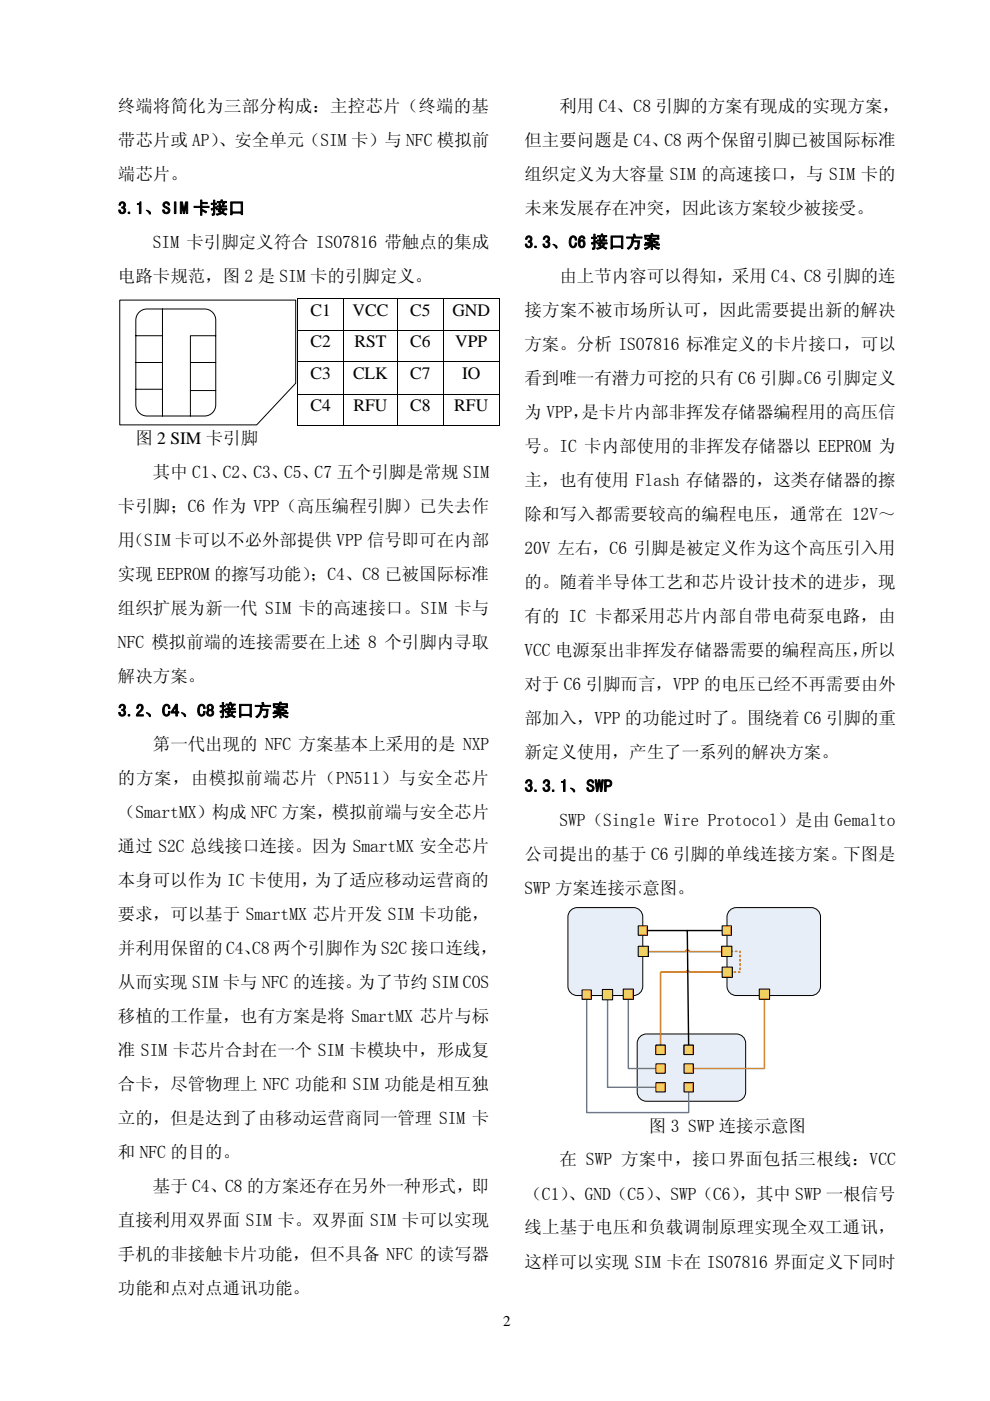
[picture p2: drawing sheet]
<svg xmlns="http://www.w3.org/2000/svg" width="210mm" height="297mm" viewBox="0 0 210 297" stroke-linecap="round" stroke-linejoin="round" font-family="sans-serif">
<defs><g id="words">
<g font-size="3.7">
<text x="25" y="23.7">终端将简化为三部分构成：主控芯片（终端的基</text>
<text x="118.7" y="23.7">利用 C4、C8 引脚的方案有现成的实现方案，</text>
<text x="25" y="30.9">带芯片或 AP）</text>
<text x="46.3" y="30.9">、安全单元（SIM 卡）与 NFC 模拟前</text>
<text x="111.3" y="30.9">但主要问题是 C4、C8 两个保留引脚已被国际标准</text>
<text x="25" y="38.1">端芯片。</text>
<text x="111.3" y="38.1">组织定义为大容量 SIM 的高速接口，与 SIM 卡的</text>
<text x="25" y="45.3">3.1、SIM 卡接口</text>
<text x="111.3" y="45.3">未来发展存在冲突，因此该方案较少被接受。</text>
<text x="32.4" y="52.6">SIM 卡引脚定义符合 ISO7816 带触点的集成</text>
<text x="111.3" y="52.6">3.3、C6 接口方案</text>
<text x="25" y="59.8">电路卡规范，图 2 是 SIM 卡的引脚定义。</text>
<text x="118.7" y="59.8">由上节内容可以得知，采用 C4、C8 引脚的连</text>
<text x="65.8" y="66.9">C1</text>
<text x="74.8" y="66.9">VCC</text>
<text x="87" y="66.9">C5</text>
<text x="95.9" y="66.9">GND</text>
<text x="111.3" y="67">接方案不被市场所认可，因此需要提出新的解决</text>
<text x="65.8" y="73.6">C2</text>
<text x="75.2" y="73.6">RST</text>
<text x="87" y="73.6">C6</text>
<text x="96.6" y="73.6">VPP</text>
<text x="111.3" y="74.2">方案。分析 ISO7816 标准定义的卡片接口，可以</text>
<text x="65.8" y="80.4">C3</text>
<text x="74.9" y="80.4">CLK</text>
<text x="87" y="80.4">C7</text>
<text x="98" y="80.4">IO</text>
<text x="111.3" y="81.4">看到唯一有潜力可挖的只有 C6 引脚。</text>
<text x="170.5" y="81.4">C6 引脚定义</text>
<text x="65.8" y="87.2">C4</text>
<text x="75" y="87.2">RFU</text>
<text x="87" y="87.2">C8</text>
<text x="96.4" y="87.2">RFU</text>
<text x="111.3" y="88.6">为 VPP，</text>
<text x="123.3" y="88.6">是卡片内部非挥发存储器编程用的高压信</text>
<text x="28.7" y="94.2">图 2 SIM 卡引脚</text>
<text x="111.3" y="95.8">号。IC 卡内部使用的非挥发存储器以 EEPROM 为</text>
<text x="32.4" y="101.4">其中 C1、C2、C3、C5、C7 五个引脚是常规 SIM</text>
<text x="111.3" y="103">主，也有使用 Flash 存储器的，这类存储器的擦</text>
<text x="25" y="108.6">卡引脚；C6 作为 VPP（高压编程引脚）已失去作</text>
<text x="111.3" y="110.2">除和写入都需要较高的编程电压，通常在 12V～</text>
<text x="25" y="115.8">用</text>
<text x="26.9" y="115.8">（SIM 卡可以不必外部提供 VPP 信号即可在内部</text>
<text x="111.3" y="117.4">20V 左右，C6 引脚是被定义作为这个高压引入用</text>
<text x="25" y="123">实现 EEPROM 的擦写功能）</text>
<text x="65.8" y="123">；C4、C8 已被国际标准</text>
<text x="111.3" y="124.6">的。随着半导体工艺和芯片设计技术的进步，现</text>
<text x="25" y="130.3">组织扩展为新一代 SIM 卡的高速接口。SIM 卡与</text>
<text x="111.3" y="131.8">有的 IC 卡都采用芯片内部自带电荷泵电路，由</text>
<text x="25" y="137.5">NFC 模拟前端的连接需要在上述 8 个引脚内寻取</text>
<text x="111.3" y="139">VCC 电源泵出非挥发存储器需要的编程高压，</text>
<text x="182.6" y="139">所以</text>
<text x="25" y="144.7">解决方案。</text>
<text x="111.3" y="146.2">对于 C6 引脚而言，VPP 的电压已经不再需要由外</text>
<text x="25" y="151.9">3.2、C4、C8 接口方案</text>
<text x="111.3" y="153.4">部加入，VPP 的功能过时了。围绕着 C6 引脚的重</text>
<text x="32.4" y="159.1">第一代出现的 NFC 方案基本上采用的是 NXP</text>
<text x="111.3" y="160.6">新定义使用，产生了一系列的解决方案。</text>
<text x="25" y="166.3">的方案，由模拟前端芯片（PN511）与安全芯片</text>
<text x="111.3" y="167.9">3.3.1、SWP</text>
<text x="25" y="173.5">（SmartMX）构成 NFC 方案，模拟前端与安全芯片</text>
<text x="118.7" y="175.1">SWP（Single Wire Protocol）是由 Gemalto</text>
<text x="25" y="180.7">通过 S2C 总线接口连接。因为 SmartMX 安全芯片</text>
<text x="111.3" y="182.3">公司提出的基于 C6 引脚的单线连接方案。下图是</text>
<text x="25" y="187.9">本身可以作为 IC 卡使用，为了适应移动运营商的</text>
<text x="111.3" y="189.5">SWP 方案连接示意图。</text>
<text x="25" y="195.1">要求，可以基于 SmartMX 芯片开发 SIM 卡功能，</text>
<text x="25" y="202.3">并利用保留的 C4、</text>
<text x="53.5" y="202.3">C8 两个引脚作为 S2C 接口连线，</text>
<text x="25" y="209.5">从而实现 SIM 卡与 NFC 的连接。为了节约 SIM COS</text>
<text x="25" y="216.7">移植的工作量，也有方案是将 SmartMX 芯片与标</text>
<text x="25" y="223.9">准 SIM 卡芯片合封在一个 SIM 卡模块中，形成复</text>
<text x="25" y="231.1">合卡，尽管物理上 NFC 功能和 SIM 功能是相互独</text>
<text x="25" y="238.3">立的，但是达到了由移动运营商同一管理 SIM 卡</text>
<text x="137.6" y="239.9">图 3 SWP 连接示意图</text>
<text x="25" y="245.5">和 NFC 的目的。</text>
<text x="118.7" y="247.1">在 SWP 方案中，接口界面包括三根线：VCC</text>
<text x="32.4" y="252.8">基于 C4、C8 的方案还存在另外一种形式，即</text>
<text x="111.3" y="254.3">（C1）</text>
<text x="120.5" y="254.3">、GND（C5）</text>
<text x="138.7" y="254.3">、SWP（C6）</text>
<text x="156.8" y="254.3">，其中 SWP 一根信号</text>
<text x="25" y="260">直接利用双界面 SIM 卡。双界面 SIM 卡可以实现</text>
<text x="111.3" y="261.5">线上基于电压和负载调制原理实现全双工通讯，</text>
<text x="25" y="267.2">手机的非接触卡片功能，但不具备 NFC 的读写器</text>
<text x="111.3" y="268.7">这样可以实现 SIM 卡在 ISO7816 界面定义下同时</text>
<text x="25" y="274.4">功能和点对点通讯功能。</text>
</g>
<text font-size="3.2" x="106.7" y="281.2">2</text>
</g></defs>
<path d="M25.4 63.6h37.3v17.7l-8.3 8.8h-29z" fill="none" stroke="#000" stroke-width=".21"/>
<path d="M29.3 66.4a2.36 2.36 0 0 1 1.9-.9h12.2a2.37 2.37 0 0 1 2.4 2.4v17.9a2.37 2.37 0 0 1-2.4 2.4h-12.2a2.37 2.37 0 0 1-2.4-2.4v-17.9l.1-.6z" fill-rule="evenodd" fill="#fff"/>
<g fill="none" stroke="#000" stroke-width=".21">
<path d="M28.8 76.9h5.7M28.8 71.2h5.7M29.3 66.4a2.36 2.36 0 0 1 1.9-.9h12.2a2.37 2.37 0 0 1 2.4 2.4v17.9a2.37 2.37 0 0 1-2.4 2.4h-12.2a2.37 2.37 0 0 1-2.4-2.4v-17.9l.1-.6zM34.5 65.5v22.7M40.4 76.9h5.4M45.8 71.2h-5.4v17M63 63.3h43M63 70h43M63 76.8h43M63.1 63.4v6.6M63.1 70.1v6.5M63.1 76.8v6.8"/>
<path d="M72.9 63.4v6.6M72.9 70.1v6.5M72.9 76.8v6.8M84.3 63.4v6.6M84.3 70.1v6.5M84.3 76.8v6.8M94.1 63.4v6.6M94.1 70.1v6.5M94.1 76.8v6.8M105.9 63.4v6.6M105.9 70.1v6.5M105.9 76.8v6.8"/>
<path d="M28.8 82.5h5.7M40.4 82.8h5.4M63 83.7h43M63 90.2h9.8M63.1 83.8v6.5M72.9 83.8v6.5M73 90.2h11.2M84.3 83.8v6.5M84.4 90.2h9.6M94.1 83.8v6.5M94.1 90.2h11.7M105.9 83.8v6.5"/>
</g>
<path d="M63 63.2h.2v.2h-.2zM105.8 63.2h.2v.2h-.2zM105.8 90.1h.2v.2h-.2z" fill="#000"/>
<path d="M121 193l.9-.5 .5-.1h12a1.98 1.98 0 0 1 1.9 2v14.7a1.98 1.98 0 0 1-1.9 2h-12a1.98 1.98 0 0 1-1.9-2v-14.7v-.5z" fill-rule="evenodd" fill="#e8eef7"/>
<path d="M121 193l.9-.5 .5-.1h12a1.98 1.98 0 0 1 1.9 2v14.7a1.98 1.98 0 0 1-1.9 2h-12a1.98 1.98 0 0 1-1.9-2v-14.7v-.5z" fill="none" stroke="#000" stroke-width=".21"/>
<path d="M154.8 193l.9-.5 .5-.1h15.9a1.98 1.98 0 0 1 1.9 2v14.7a1.98 1.98 0 0 1-1.9 2h-15.9a1.98 1.98 0 0 1-2-2v-14.7l.1-.5z" fill-rule="evenodd" fill="#e8eef7"/>
<path d="M154.8 193l.9-.5 .5-.1h15.9a1.98 1.98 0 0 1 1.9 2v14.7a1.98 1.98 0 0 1-1.9 2h-15.9a1.98 1.98 0 0 1-2-2v-14.7l.1-.5z" fill="none" stroke="#000" stroke-width=".21"/>
<path d="M135.7 219.8l.9-.5 .5-.1h19.1a1.96 1.96 0 0 1 2 2v10.3a1.96 1.96 0 0 1-2 2h-19.1a1.98 1.98 0 0 1-2-2v-10.3l.1-.5z" fill-rule="evenodd" fill="#e8eef7"/>
<path d="M135.7 219.8l.9-.5 .5-.1h19.1a1.96 1.96 0 0 1 2 2v10.3a1.96 1.96 0 0 1-2 2h-19.1a1.98 1.98 0 0 1-2-2v-10.3l.1-.5z" fill="none" stroke="#000" stroke-width=".21"/>
<path d="M136.3 201.8h9.2a.34 .34 0 0 1 .3-.4 .34 .34 0 0 1 .4 .4h8" fill="none" stroke="#f00" stroke-width=".3"/>
<path d="M135.4 200.6h2.1v2.2h-2.1z" fill="#fc0"/>
<path d="M135.4 200.6h2.1v2.2h-2.1z" fill="none" stroke="#000" stroke-width=".21"/>
<path d="M124.4 210.9v25h21.7v-5.4M128.9 210.9v19.6h11.2M133.3 210.8v15.7h6.8" fill="none" stroke="#4677bf" stroke-width=".3"/>
<path d="M154.2 206.1h-8a.33 .33 0 0 0-.3-.3 .33 .33 0 0 0-.4 .3h-5.4v16.5" fill="none" stroke="#f00" stroke-width=".3"/>
<path d="M136.3 197.3h17.9M145.8 197.3l.3 25.3" fill="none" stroke="#000" stroke-width=".3"/>
<path d="M162.1 210.8v15.7h-16" fill="none" stroke="#9c0" stroke-width=".3"/>
<path d="M123.4 209.9h2v2h-2z" fill="#fc0"/>
<path d="M123.4 209.9h2v2h-2z" fill="none" stroke="#000" stroke-width=".21"/>
<path d="M127.8 209.8h2.1v2.2h-2.1z" fill="#fc0"/>
<path d="M127.8 209.8h2.1v2.2h-2.1z" fill="none" stroke="#000" stroke-width=".21"/>
<path d="M132.2 209.7h2.2v2.2h-2.2z" fill="#fc0"/>
<path d="M132.2 209.7h2.2v2.2h-2.2z" fill="none" stroke="#000" stroke-width=".21"/>
<path d="M139.1 221.6h2v2h-2z" fill="#fc0"/>
<path d="M139.1 221.6h2v2h-2z" fill="none" stroke="#000" stroke-width=".21"/>
<path d="M139.1 229.5h2v2h-2z" fill="#fc0"/>
<path d="M139.1 229.5h2v2h-2z" fill="none" stroke="#000" stroke-width=".21"/>
<path d="M139.1 221.6h2v2h-2z" fill="#fc0"/>
<path d="M139.1 221.6h2v2h-2z" fill="none" stroke="#000" stroke-width=".21"/>
<path d="M139.1 225.6h2v1.9h-2z" fill="#fc0"/>
<path d="M139.1 225.6h2v1.9h-2z" fill="none" stroke="#000" stroke-width=".21"/>
<path d="M145.1 221.6h2v2h-2z" fill="#fc0"/>
<path d="M145.1 221.6h2v2h-2z" fill="none" stroke="#000" stroke-width=".21"/>
<path d="M145.1 229.5h2v2h-2z" fill="#fc0"/>
<path d="M145.1 229.5h2v2h-2z" fill="none" stroke="#000" stroke-width=".21"/>
<path d="M145.1 221.6h2v2h-2z" fill="#fc0"/>
<path d="M145.1 221.6h2v2h-2z" fill="none" stroke="#000" stroke-width=".21"/>
<path d="M145.1 225.6h2v1.9h-2z" fill="#fc0"/>
<path d="M145.1 225.6h2v1.9h-2z" fill="none" stroke="#000" stroke-width=".21"/>
<path d="M153.2 196.3h2v2h-2z" fill="#fc0"/>
<path d="M153.2 196.3h2v2h-2z" fill="none" stroke="#000" stroke-width=".21"/>
<path d="M161 209.7h2.2v2.2h-2.2z" fill="#fc0"/>
<path d="M161 209.7h2.2v2.2h-2.2z" fill="none" stroke="#000" stroke-width=".21"/>
<path d="M135.4 196.3h1.9v2h-1.9z" fill="#fc0"/>
<path d="M135.4 196.3h1.9v2h-1.9z" fill="none" stroke="#000" stroke-width=".21"/>
<path d="M154.2 201.7h2.8v4.4h-2.8" fill="none" stroke="#f00" stroke-width=".3" stroke-dasharray=".3 .6"/>
<path d="M153.2 205h2.1v2.2h-2.1z" fill="#fc0"/>
<path d="M153.2 205h2.1v2.2h-2.1z" fill="none" stroke="#000" stroke-width=".21"/>
<path d="M153.1 200.6h2.1v2.2h-2.1z" fill="#fc0"/>
<path d="M153.1 200.6h2.1v2.2h-2.1z" fill="none" stroke="#000" stroke-width=".21"/>
<use href="#words"/>
</svg>
